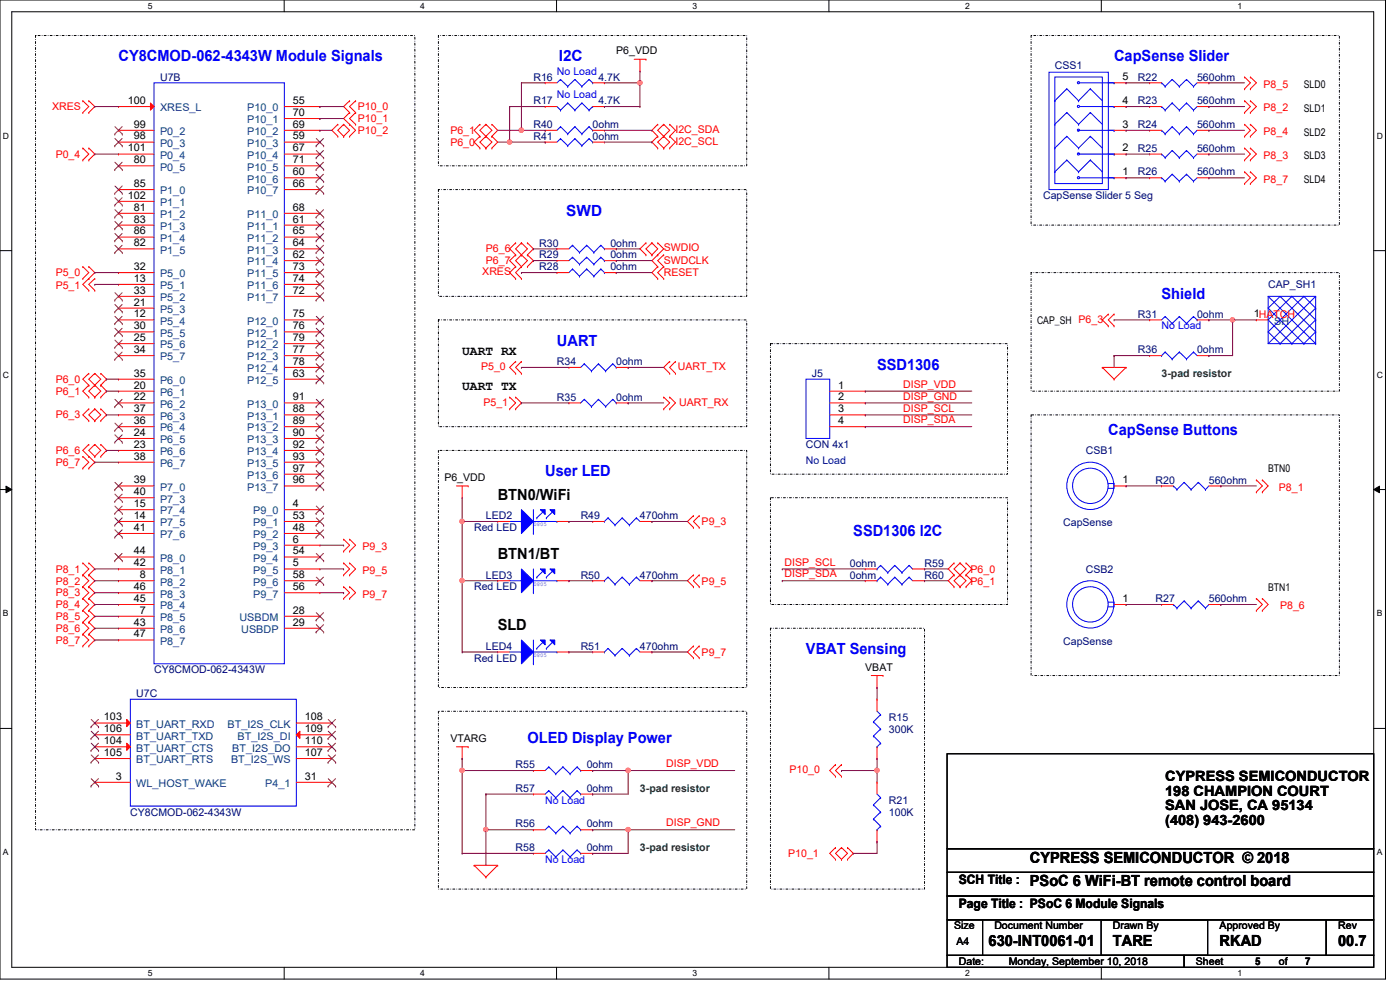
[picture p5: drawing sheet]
<svg xmlns="http://www.w3.org/2000/svg" width="297mm" height="210mm" viewBox="0 0 297 210" stroke-linecap="round" stroke-linejoin="round" font-family="sans-serif">
<defs><g id="words">
<g font-size="3.3" fill="#00f">
<text x="25.1" y="13">CY8CMOD-062-4343W Module Signals</text>
<text x="118.5" y="13">I2C</text>
<text x="236.3" y="13">CapSense Slider</text>
<text x="120.1" y="45.7">SWD</text>
<text x="246.4" y="63.3">Shield</text>
<text x="118.2" y="73.4">UART</text>
<text x="186.1" y="78.4">SSD1306</text>
<text x="235.1" y="92.2">CapSense Buttons</text>
<text x="115.7" y="101">User LED</text>
<text x="181" y="113.6">SSD1306 I2C</text>
<text x="171" y="138.8">VBAT Sensing</text>
<text x="111.9" y="157.6">OLED Display Power</text>
</g>
<g font-size="3.3">
<text x="105.6" y="106.1">BTN0/WiFi</text>
<text x="105.6" y="118.7">BTN1/BT</text>
<text x="105.6" y="133.7">SLD</text>
<text x="218.5" y="183">CYPRESS SEMICONDUCTOR © 2018</text>
<text x="218.5" y="188">PSoC 6 WiFi-BT remote control board</text>
<text x="209.7" y="200.6">630-INT0061-01</text>
<text x="236.1" y="200.6">TARE</text>
<text x="258.7" y="200.6">RKAD</text>
<text x="283.9" y="200.6">00.7</text>
</g>
<g font-size="3">
<text x="247.2" y="165.7">CYPRESS SEMICONDUCTOR</text>
<text x="247.2" y="168.8">198 CHAMPION COURT</text>
<text x="247.2" y="171.9">SAN JOSE, CA 95134</text>
<text x="247.2" y="175">(408) 943-2600</text>
</g>
<g font-size="2.8">
<text x="98" y="75.2">UART RX</text>
<text x="98" y="82.8">UART TX</text>
<text x="203.4" y="187.6">SCH Title :</text>
<text x="203.4" y="192.7">Page Title : PSoC 6 Module Signals</text>
</g>
<g font-size="2.2">
<text x="130.7" y="11.6">P6_VDD</text>
<text x="238.1" y="17">5</text>
<text x="27.1" y="22.1">100</text>
<text x="62.1" y="22.1">55</text>
<text x="238.1" y="22.1">4</text>
<text x="276.6" y="23.7">SLD1</text>
<text x="276.6" y="18.8">SLD0</text>
<text x="28.4" y="27.1">99</text>
<text x="28.4" y="29.6">98</text>
<text x="62.1" y="24.6">70</text>
<text x="62.1" y="27.1">69</text>
<text x="62.1" y="29.6">59</text>
<text x="238.1" y="27.1">3</text>
<text x="276.6" y="28.8">SLD2</text>
<text x="27.1" y="32.1">101</text>
<text x="28.4" y="34.6">80</text>
<text x="62.1" y="32.1">67</text>
<text x="62.1" y="34.6">71</text>
<text x="238.1" y="32.1">2</text>
<text x="276.6" y="33.8">SLD3</text>
<text x="28.4" y="39.7">85</text>
<text x="62.1" y="37.2">60</text>
<text x="62.1" y="39.7">66</text>
<text x="238.1" y="37.2">1</text>
<text x="276.6" y="38.9">SLD4</text>
<text x="27.1" y="42.2">102</text>
<text x="28.4" y="44.7">81</text>
<text x="28.4" y="47.2">83</text>
<text x="62.1" y="44.7">68</text>
<text x="62.1" y="47.2">61</text>
<text x="28.4" y="49.7">86</text>
<text x="28.4" y="52.2">82</text>
<text x="62.1" y="49.7">65</text>
<text x="62.1" y="52.2">64</text>
<text x="28.4" y="57.3">32</text>
<text x="28.4" y="59.8">13</text>
<text x="62.1" y="54.7">62</text>
<text x="62.1" y="57.3">73</text>
<text x="62.1" y="59.8">74</text>
<text x="28.4" y="62.3">33</text>
<text x="28.4" y="64.8">21</text>
<text x="62.1" y="62.3">72</text>
<text x="28.4" y="67.3">12</text>
<text x="28.4" y="69.8">30</text>
<text x="62.1" y="67.3">75</text>
<text x="62.1" y="69.8">76</text>
<text x="220" y="68.8">CAP_SH P6_3</text>
<text x="266" y="67.3">1HATCH</text>
<text x="28.4" y="72.3">25</text>
<text x="28.4" y="74.9">34</text>
<text x="62.1" y="72.3">79</text>
<text x="62.1" y="74.9">77</text>
<text x="62.1" y="77.4">78</text>
<text x="28.4" y="79.9">35</text>
<text x="28.4" y="82.4">20</text>
<text x="62.1" y="79.9">63</text>
<text x="177.8" y="82.4">1</text>
<text x="28.4" y="84.9">22</text>
<text x="28.4" y="87.5">37</text>
<text x="28.4" y="90">36</text>
<text x="62.1" y="84.9">91</text>
<text x="62.1" y="87.5">88</text>
<text x="62.1" y="90">89</text>
<text x="177.8" y="84.9">2</text>
<text x="177.8" y="87.5">3</text>
<text x="177.8" y="90">4</text>
<text x="28.4" y="92.5">24</text>
<text x="28.4" y="95">23</text>
<text x="62.1" y="92.5">90</text>
<text x="62.1" y="95">92</text>
<text x="28.4" y="97.5">38</text>
<text x="62.1" y="97.5">93</text>
<text x="62.1" y="100">97</text>
<text x="269" y="100.2">BTN0</text>
<text x="28.4" y="102.5">39</text>
<text x="28.4" y="105">40</text>
<text x="28.4" y="107.6">15</text>
<text x="62.1" y="102.5">96</text>
<text x="62.1" y="107.6">4</text>
<text x="94.3" y="102.1">P6_VDD</text>
<text x="238.1" y="102.5">1</text>
<text x="28.4" y="110.1">14</text>
<text x="28.4" y="112.6">41</text>
<text x="62.1" y="110.1">53</text>
<text x="62.1" y="112.6">48</text>
<text x="28.4" y="117.6">44</text>
<text x="62.1" y="115.1">6</text>
<text x="62.1" y="117.6">54</text>
<text x="28.4" y="120.1">42</text>
<text x="28.4" y="125.2">46</text>
<text x="29.6" y="122.6">8</text>
<text x="62.1" y="120.1">5</text>
<text x="62.1" y="122.6">58</text>
<text x="62.1" y="125.2">56</text>
<text x="269" y="125.3">BTN1</text>
<text x="28.4" y="127.7">45</text>
<text x="29.6" y="130.2">7</text>
<text x="62.1" y="130.2">28</text>
<text x="238.1" y="127.7">1</text>
<text x="28.4" y="132.7">43</text>
<text x="28.4" y="135.2">47</text>
<text x="62.1" y="132.7">29</text>
<text x="183.6" y="142.3">VBAT</text>
<text x="22.1" y="152.8">103</text>
<text x="22.1" y="155.3">106</text>
<text x="64.6" y="152.8">108</text>
<text x="64.6" y="155.3">109</text>
<text x="22.1" y="157.9">104</text>
<text x="22.1" y="160.4">105</text>
<text x="64.6" y="157.9">110</text>
<text x="64.6" y="160.4">107</text>
<text x="95.5" y="157.4">VTARG</text>
<text x="24.6" y="165.4">3</text>
<text x="64.6" y="165.4">31</text>
<text x="202.4" y="197.1">Size</text>
<text x="210.9" y="197.1">Document Number</text>
<text x="236.1" y="197.1">Drawn By</text>
<text x="258.7" y="197.1">Approved By</text>
<text x="283.9" y="197.1">Rev</text>
<text x="202.9" y="200.4">A4</text>
<text x="203.4" y="204.7">Date:</text>
<text x="214" y="204.7">Monday, September 10, 2018</text>
<text x="253.7" y="204.7">Sheet</text>
<text x="266.3" y="204.7">5</text>
<text x="271.3" y="204.7">of</text>
<text x="276.9" y="204.7">7</text>
</g>
<g font-size="2.2" fill="#000080">
<text x="34" y="17.1">U7B</text>
<text x="113.2" y="17.1">R16</text>
<text x="127" y="17.1">4.7K</text>
<text x="223.8" y="14.6">CSS1</text>
<text x="241.4" y="17.1">R22</text>
<text x="254" y="17.1">560ohm</text>
<text x="113.2" y="22.1">R17</text>
<text x="127" y="22.1">4.7K</text>
<text x="241.4" y="22.1">R23</text>
<text x="254" y="22.1">560ohm</text>
<text x="113.2" y="27.2">R40</text>
<text x="113.2" y="29.7">R41</text>
<text x="125.7" y="27.2">0ohm</text>
<text x="125.7" y="29.7">0ohm</text>
<text x="241.4" y="27.2">R24</text>
<text x="254" y="27.2">560ohm</text>
<text x="241.4" y="32.2">R25</text>
<text x="254" y="32.2">560ohm</text>
<text x="241.4" y="37.2">R26</text>
<text x="254" y="37.2">560ohm</text>
<text x="221.3" y="42.2">CapSense Slider 5 Seg</text>
<text x="114.4" y="52.3">R30</text>
<text x="129.5" y="52.3">0ohm</text>
<text x="114.4" y="54.8">R29</text>
<text x="114.4" y="57.3">R28</text>
<text x="129.5" y="54.8">0ohm</text>
<text x="129.5" y="57.3">0ohm</text>
<text x="269" y="61.1">CAP_SH1</text>
<text x="241.4" y="67.4">R31</text>
<text x="254" y="67.4">0ohm</text>
<text x="118.2" y="77.5">R34</text>
<text x="130.7" y="77.5">0ohm</text>
<text x="241.4" y="74.9">R36</text>
<text x="254" y="74.9">0ohm</text>
<text x="172.3" y="80">J5</text>
<text x="118.2" y="85">R35</text>
<text x="130.7" y="85">0ohm</text>
<text x="171" y="95">CON 4x1</text>
<text x="230.3" y="96.3">CSB1</text>
<text x="245.2" y="102.6">R20</text>
<text x="256.5" y="102.6">560ohm</text>
<text x="100.6" y="112.6">Red LED</text>
<text x="103.1" y="110.2">LED2</text>
<text x="123.2" y="110.2">R49</text>
<text x="135.8" y="110.2">470ohm</text>
<text x="225.6" y="111.6">CapSense</text>
<text x="100.6" y="125.2">Red LED</text>
<text x="103.1" y="122.7">LED3</text>
<text x="123.2" y="122.7">R50</text>
<text x="135.8" y="122.7">470ohm</text>
<text x="180.3" y="122.7">0ohm</text>
<text x="180.3" y="120.2">0ohm</text>
<text x="196.1" y="122.7">R60</text>
<text x="196.1" y="120.2">R59</text>
<text x="230.3" y="121.5">CSB2</text>
<text x="245.2" y="127.8">R27</text>
<text x="256.5" y="127.8">560ohm</text>
<text x="103.1" y="137.8">LED4</text>
<text x="123.2" y="137.8">R51</text>
<text x="135.8" y="137.8">470ohm</text>
<text x="225.6" y="136.8">CapSense</text>
<text x="32.7" y="142.8">CY8CMOD-062-4343W</text>
<text x="100.6" y="140.3">Red LED</text>
<text x="28.9" y="147.9">U7C</text>
<text x="188.6" y="152.9">R15</text>
<text x="188.6" y="155.4">300K</text>
<text x="109.4" y="162.9">R55</text>
<text x="109.4" y="168">R57</text>
<text x="124.5" y="162.9">0ohm</text>
<text x="124.5" y="168">0ohm</text>
<text x="27.6" y="173">CY8CMOD-062-4343W</text>
<text x="188.6" y="170.5">R21</text>
<text x="188.6" y="173">100K</text>
<text x="109.4" y="175.5">R56</text>
<text x="124.5" y="175.5">0ohm</text>
<text x="109.4" y="180.6">R58</text>
<text x="124.5" y="180.6">0ohm</text>
</g>
<g font-size="2.2" fill="#00f">
<text x="118.2" y="15.8">No Load</text>
<text x="118.2" y="20.9">No Load</text>
<text x="246.4" y="69.9">No Load</text>
<text x="115.7" y="170.5">No Load</text>
<text x="115.7" y="183">No Load</text>
</g>
<g font-size="2.2" fill="#f00">
<text x="11" y="23.4">XRES</text>
<text x="75.9" y="23.4">P10_0</text>
<text x="268.1" y="18.6">P8_5</text>
<text x="268.1" y="23.6">P8_2</text>
<text x="75.9" y="28.4">P10_2</text>
<text x="75.9" y="25.9">P10_1</text>
<text x="95.5" y="28.4">P6_1</text>
<text x="143.3" y="28.2">I2C_SDA</text>
<text x="268.1" y="28.7">P8_4</text>
<text x="11.8" y="33.4">P0_4</text>
<text x="95.5" y="30.9">P6_0</text>
<text x="143.3" y="30.7">I2C_SCL</text>
<text x="268.1" y="33.7">P8_3</text>
<text x="268.1" y="38.7">P8_7</text>
<text x="103.1" y="53.6">P6_6</text>
<text x="140.8" y="53.3">SWDIO</text>
<text x="11.8" y="58.6">P5_0</text>
<text x="102.3" y="58.3">XRES</text>
<text x="103.1" y="56.1">P6_7</text>
<text x="140.8" y="56.1">SWDCLK</text>
<text x="140.8" y="58.6">RESET</text>
<text x="11.8" y="61.3">P5_1</text>
<text x="11.8" y="81.2">P6_0</text>
<text x="11.8" y="83.7">P6_1</text>
<text x="102.1" y="78.4">P5_0</text>
<text x="143.8" y="78.4">UART_TX</text>
<text x="191.6" y="82.3">DISP_VDD</text>
<text x="11.8" y="88.8">P6_3</text>
<text x="102.6" y="86">P5_1</text>
<text x="144.1" y="86">UART_RX</text>
<text x="191.6" y="84.8">DISP_GND</text>
<text x="191.6" y="87.3">DISP_SCL</text>
<text x="191.6" y="89.8">DISP_SDA</text>
<text x="11.8" y="96.3">P6_6</text>
<text x="11.8" y="98.8">P6_7</text>
<text x="271.3" y="104.1">P8_1</text>
<text x="148.8" y="111.4">P9_3</text>
<text x="76.9" y="116.7">P9_3</text>
<text x="166.5" y="120">DISP_SCL</text>
<text x="11.8" y="121.5">P8_1</text>
<text x="11.8" y="124">P8_2</text>
<text x="76.9" y="121.7">P9_5</text>
<text x="148.8" y="124">P9_5</text>
<text x="166.5" y="122.5">DISP_SDA</text>
<text x="205.9" y="121.5">P6_0</text>
<text x="205.9" y="124">P6_1</text>
<text x="11.8" y="126.5">P8_3</text>
<text x="11.8" y="129">P8_4</text>
<text x="11.8" y="131.5">P8_5</text>
<text x="76.9" y="126.7">P9_7</text>
<text x="271.6" y="129.2">P8_6</text>
<text x="11.8" y="134">P8_6</text>
<text x="11.8" y="136.6">P8_7</text>
<text x="148.8" y="139.1">P9_7</text>
<text x="141.3" y="162.7">DISP_VDD</text>
<text x="167.5" y="164">P10_0</text>
<text x="141.3" y="175.3">DISP_GND</text>
<text x="167.2" y="181.8">P10_1</text>
</g>
<g font-size="2.2" fill="#004080">
<text x="34" y="23.6">XRES_L</text>
<text x="52.5" y="23.6">P10_0</text>
<text x="34" y="28.7">P0_2</text>
<text x="52.5" y="26.2">P10_1</text>
<text x="52.5" y="28.7">P10_2</text>
<text x="34" y="31.2">P0_3</text>
<text x="34" y="33.7">P0_4</text>
<text x="52.5" y="31.2">P10_3</text>
<text x="52.5" y="33.7">P10_4</text>
<text x="34" y="36.2">P0_5</text>
<text x="34" y="41.2">P1_0</text>
<text x="52.5" y="36.2">P10_5</text>
<text x="52.5" y="38.7">P10_6</text>
<text x="52.5" y="41.2">P10_7</text>
<text x="34" y="43.7">P1_1</text>
<text x="34" y="46.3">P1_2</text>
<text x="52.5" y="46.3">P11_0</text>
<text x="34" y="48.8">P1_3</text>
<text x="34" y="51.3">P1_4</text>
<text x="34" y="53.8">P1_5</text>
<text x="52.5" y="48.8">P11_1</text>
<text x="52.5" y="51.3">P11_2</text>
<text x="52.5" y="53.8">P11_3</text>
<text x="34" y="58.8">P5_0</text>
<text x="52.5" y="56.3">P11_4</text>
<text x="52.5" y="58.8">P11_5</text>
<text x="34" y="61.3">P5_1</text>
<text x="34" y="63.9">P5_2</text>
<text x="52.5" y="61.3">P11_6</text>
<text x="52.5" y="63.9">P11_7</text>
<text x="34" y="66.4">P5_3</text>
<text x="34" y="68.9">P5_4</text>
<text x="34" y="71.4">P5_5</text>
<text x="52.5" y="68.9">P12_0</text>
<text x="52.5" y="71.4">P12_1</text>
<text x="270.3" y="68.9">SH</text>
<text x="34" y="73.9">P5_6</text>
<text x="34" y="76.5">P5_7</text>
<text x="52.5" y="73.9">P12_2</text>
<text x="52.5" y="76.5">P12_3</text>
<text x="34" y="81.4">P6_0</text>
<text x="34" y="84">P6_1</text>
<text x="52.5" y="79">P12_4</text>
<text x="52.5" y="81.4">P12_5</text>
<text x="34" y="86.5">P6_2</text>
<text x="34" y="89">P6_3</text>
<text x="52.5" y="86.5">P13_0</text>
<text x="52.5" y="89">P13_1</text>
<text x="34" y="91.5">P6_4</text>
<text x="34" y="94">P6_5</text>
<text x="52.5" y="91.5">P13_2</text>
<text x="52.5" y="94">P13_3</text>
<text x="34" y="96.6">P6_6</text>
<text x="34" y="99.1">P6_7</text>
<text x="52.5" y="96.6">P13_4</text>
<text x="52.5" y="99.1">P13_5</text>
<text x="52.5" y="101.6">P13_6</text>
<text x="34" y="104.1">P7_0</text>
<text x="34" y="106.6">P7_3</text>
<text x="52.5" y="104.1">P13_7</text>
<text x="34" y="109.1">P7_4</text>
<text x="34" y="111.6">P7_5</text>
<text x="53.7" y="109.1">P9_0</text>
<text x="53.7" y="111.6">P9_1</text>
<text x="34" y="114.2">P7_6</text>
<text x="34" y="119.2">P8_0</text>
<text x="53.7" y="114.2">P9_2</text>
<text x="53.7" y="116.7">P9_3</text>
<text x="53.7" y="119.2">P9_4</text>
<text x="34" y="121.7">P8_1</text>
<text x="34" y="124.2">P8_2</text>
<text x="53.7" y="121.7">P9_5</text>
<text x="53.7" y="124.2">P9_6</text>
<text x="34" y="126.7">P8_3</text>
<text x="34" y="129.2">P8_4</text>
<text x="34" y="131.7">P8_5</text>
<text x="50.8" y="131.7">USBDM</text>
<text x="53.7" y="126.7">P9_7</text>
<text x="34" y="134.3">P8_6</text>
<text x="34" y="136.8">P8_7</text>
<text x="51.2" y="134.3">USBDP</text>
<text x="28.9" y="154.4">BT_UART_RXD</text>
<text x="48.3" y="154.4">BT_I2S_CLK</text>
<text x="28.9" y="159.4">BT_UART_CTS</text>
<text x="28.9" y="161.9">BT_UART_RTS</text>
<text x="28.9" y="156.9">BT_UART_TXD</text>
<text x="49" y="161.9">BT_I2S_WS</text>
<text x="49.3" y="159.4">BT_I2S_DO</text>
<text x="50.4" y="156.9">BT_I2S_DI</text>
<text x="28.9" y="167">WL_HOST_WAKE</text>
<text x="56.3" y="167">P4_1</text>
</g>
<g font-size="2.2" fill="#008000">
<text x="246.4" y="80">3-pad resistor</text>
<text x="135.8" y="168">3-pad resistor</text>
<text x="135.8" y="180.6">3-pad resistor</text>
</g>
<text font-size="2.2" fill="#0000a0" x="171" y="98.3">No Load</text>
<g font-size="1.8">
<text x="31.4" y="1.9">5</text>
<text x="89.2" y="1.9">4</text>
<text x="146.9" y="1.9">3</text>
<text x="204.7" y="1.9">2</text>
<text x="262.5" y="1.9">1</text>
<text x=".6" y="29.4">D</text>
<text x="292.1" y="29.4">D</text>
<text x=".6" y="80.1">C</text>
<text x="292.1" y="80.1">C</text>
<text x=".6" y="130.8">B</text>
<text x="292.1" y="130.8">B</text>
<text x=".6" y="181.4">A</text>
<text x="292.1" y="181.4">A</text>
<text x="31.4" y="207.1">5</text>
<text x="89.2" y="207.1">4</text>
<text x="146.9" y="207.1">3</text>
<text x="204.7" y="207.1">2</text>
<text x="262.5" y="207.1">1</text>
</g>
<g font-size="1.2" fill="#00f">
<text x="113.2" y="111.6">0805</text>
<text x="113.2" y="124.2">0805</text>
<text x="113.2" y="139.3">0805</text>
</g>
</g></defs>
<path d="M0 0h293.9v207.7h-293.9zM2.5 2.5h288.9v202.7h-288.9z" fill="none" stroke="#000" stroke-width=".21"/>
<g fill="#fff">
<path d="M31.4 .3h.9v1.9h-.9z"/>
<path d="M31.4 205.4h.9v2h-.9z"/>
</g>
<path d="M60.3 0v2.5M60.3 205.2v2.5" fill="none" stroke="#000" stroke-width=".21"/>
<g fill="#fff">
<path d="M89.2 .3h.9v1.9h-.9z"/>
<path d="M89.2 205.4h.9v2h-.9z"/>
</g>
<path d="M118.1 0v2.5M118.1 205.2v2.5" fill="none" stroke="#000" stroke-width=".21"/>
<g fill="#fff">
<path d="M146.9 .3h1v1.9h-1z"/>
<path d="M146.9 205.4h1v2h-1z"/>
</g>
<path d="M175.9 0v2.5M175.9 205.2v2.5" fill="none" stroke="#000" stroke-width=".21"/>
<g fill="#fff">
<path d="M204.7 .3h1v1.9h-1z"/>
<path d="M204.7 205.4h1v2h-1z"/>
</g>
<path d="M233.6 0v2.5M233.6 205.2v2.5" fill="none" stroke="#000" stroke-width=".21"/>
<g fill="#fff">
<path d="M262.5 .3h1v1.9h-1z"/>
<path d="M262.5 205.4h1v2h-1z"/>
<path d="M.6 27.8h1.3v2h-1.3z"/>
<path d="M292.1 27.8h1.2v2h-1.2z"/>
<path d="M.6 78.5h1.3v2h-1.3z"/>
<path d="M292.1 78.5h1.2v2h-1.2z"/>
</g>
<path d="M0 53.2h2.5M291.4 53.2h2.5" fill="none" stroke="#000" stroke-width=".21"/>
<g fill="#fff">
<path d="M.6 129.2h1.2v1.9h-1.2z"/>
<path d="M292.1 129.2h1.1v1.9h-1.1z"/>
</g>
<path d="M0 103.8h2.5M1.3 103.1l1.2 .7-1.2 .7zM291.4 103.8l1.3-.7v1.4zM291.4 103.8h2.5" fill="none" stroke="#000" stroke-width=".21"/>
<path d="M1.3 103.1l1.2 .7-1.2 .7zM291.4 103.8l1.3-.7v1.4z" fill="#000"/>
<g fill="#fff">
<path d="M.6 179.8h1.2v2h-1.2z"/>
<path d="M292.1 179.8h1.1v2h-1.1z"/>
</g>
<path d="M0 154.5h2.5M200.9 159.9h90.5v20.1h-90.5zM291.4 154.5h2.5M200.9 180h90.5v5h-90.5zM200.9 185h90.5v5.1h-90.5zM200.9 195.1h7.5v7.5h-7.5zM200.9 190.1h90.5v5h-90.5zM208.4 195.1h72.9v7.5h-72.9zM233.6 195.1h22.6v7.5h-22.6zM281.3 195.1h10.1v7.5h-10.1zM200.9 202.6h50.3v2.6h-50.3zM251.2 202.6h40.2v2.6h-40.2z" fill="none" stroke="#000" stroke-width=".21"/>
<path d="M7.5 7.5h80.5v168.5h-80.5zM93 7.5h65.4v27.7h-65.4zM218.7 7.5h65.4v40.3h-65.4zM93 40.2h65.4v22.7h-65.4zM218.7 57.8h65.4v25.2h-65.4zM93 67.9h65.4v22.6h-65.4zM163.4 72.9h50.3v27.7h-50.3zM93 95.5h65.4v50.3h-65.4zM218.7 88h65.4v55.3h-65.4zM163.4 105.6h50.3v22.6h-50.3zM163.4 133.3h32.7v55.3h-32.7zM93 150.9h65.4v37.7h-65.4z" fill="none" stroke="#000" stroke-width=".21" stroke-dasharray=".4 .4 0 .4"/>
<g fill="none" stroke="#f00" stroke-width=".21">
<path d="M134.5 12.6h2.5M135.8 15.1h.1M135.8 12.6v2.5M137 12.6h.1M264 16.3h.1M264 18.8h.1M264 16.3l1.3 1.3-1.3 1.2M265.3 16.3h.1M265.3 18.8h.1M265.3 16.3l1.2 1.3-1.2 1.2M17.6 34h.1M17.6 31.4h.1"/>
<path d="M17.6 23.9h.1M17.6 21.4h.1M17.6 31.4l1.2 1.3-1.2 1.3M17.6 21.4l1.2 1.2-1.2 1.3M18.8 31.4h.1M18.8 34h.1M18.8 21.4h.1M18.8 23.9h.1M18.8 31.4l1.3 1.3-1.3 1.3M18.8 21.4l1.3 1.2-1.3 1.3M71.7 26.4h.1M71.7 28.9h.1"/>
<path d="M71.7 26.4l-1.3 1.2 1.3 1.3M72.9 28.9h.1M72.9 26.4h.1M72.9 26.4l-1.2 1.2 1.2 1.3M72.9 26.4l1.3 1.2-1.3 1.3M74.2 26.4h.1M74.2 28.9h.1M74.2 23.9h.1M74.2 21.4h.1M74.2 23.9l-1.3 1.2 1.3 1.3M74.2 26.4l1.2 1.2-1.2 1.3M74.2 21.4l-1.3 1.2 1.3 1.3"/>
<path d="M75.4 26.4h.1M75.4 23.9h.1M75.4 21.4h.1M75.4 23.9l-1.2 1.2 1.2 1.3M75.4 21.4l-1.2 1.2 1.2 1.3M101.8 28.9h.1M101.8 31.4h.1M101.8 26.4h.1M101.8 28.9l-1.2 1.2 1.2 1.3M101.8 26.4l-1.2 1.2 1.2 1.3M103.1 31.4h.1M103.1 28.9h.1"/>
<path d="M103.1 26.4h.1M103.1 28.9l1.3 1.2-1.3 1.3M103.1 28.9l-1.3 1.2 1.3 1.3M103.1 26.4l1.3 1.2-1.3 1.3M103.1 26.4l-1.3 1.2 1.3 1.3M104.4 28.9h.1M104.4 31.4h.1M104.4 26.4h.1M104.4 28.9l1.2 1.2-1.2 1.3M104.4 26.4l1.2 1.2-1.2 1.3M139.5 28.9h.1M139.5 26.4h.1"/>
<path d="M139.5 31.4h.1M139.5 26.4l-1.2 1.2 1.2 1.3M139.5 28.9l-1.2 1.2 1.2 1.3M140.8 26.4h.1M140.8 28.9h.1M140.8 31.4h.1M140.8 26.4l-1.3 1.2 1.3 1.3M140.8 26.4l1.3 1.2-1.3 1.3M140.8 28.9l-1.3 1.2 1.3 1.3M140.8 28.9l1.3 1.2-1.3 1.3M142.1 28.9h.1M142.1 26.4h.1"/>
<path d="M142.1 31.4h.1M142.1 26.4l1.2 1.2-1.2 1.3M142.1 28.9l1.2 1.2-1.2 1.3M243.9 27.6h.1M243.9 27.6h2.5M254 27.6h2.5M256.5 27.6h.1M264 21.4h.1M264 23.9h.1M264 26.4h.1M264 28.9h.1M264 31.4h.1"/>
<path d="M264 34h.1M264 36.4h.1M264 38.9h.1M264 21.4l1.3 1.2-1.3 1.3M264 26.4l1.3 1.2-1.3 1.3M264 31.4l1.3 1.3-1.3 1.3M264 36.4l1.3 1.3-1.3 1.2M265.3 21.4h.1M265.3 23.9h.1M265.3 26.4h.1M265.3 28.9h.1M265.3 31.4h.1"/>
<path d="M265.3 34h.1M265.3 36.4h.1M265.3 38.9h.1M265.3 21.4l1.2 1.2-1.2 1.3M265.3 26.4l1.2 1.2-1.2 1.3M265.3 31.4l1.2 1.3-1.2 1.3M265.3 36.4l1.2 1.3-1.2 1.2M17.6 59.1h.1M17.6 56.6h.1M17.6 56.6l1.2 1.2-1.2 1.3M18.8 56.6h.1M18.8 59.1h.1"/>
<path d="M18.8 56.6l1.3 1.2-1.3 1.3M18.8 59.1l-1.2 1.2 1.2 1.3M20.1 59.1h.1M20.1 59.1l-1.3 1.2 1.3 1.3M109.4 54.1h.1M109.4 56.6h.1M109.4 51.5h.1M109.4 59.1h.1M109.4 54.1l-1.3 1.2 1.3 1.3M109.4 56.6l-1.3 1.2 1.3 1.3M109.4 51.5l-1.3 1.3 1.3 1.3M110.6 56.6h.1"/>
<path d="M110.6 54.1h.1M110.6 51.5h.1M110.6 59.1h.1M110.6 54.1l1.3 1.2-1.3 1.3M110.6 51.5l1.3 1.3-2.5 2.5 1.2 1.3M110.6 51.5l-1.2 1.3 1.2 1.3M110.6 56.6l-1.2 1.2 1.2 1.3M111.9 54.1h.1M111.9 56.6h.1M111.9 51.5h.1M111.9 54.1l1.3 1.2-1.3 1.3M111.9 51.5l1.3 1.3-1.3 1.3"/>
<path d="M137 54.1h.1M137 51.5h.1M137 51.5l-1.2 1.3 1.2 1.3M138.3 51.5h.1M138.3 54.1h.1M138.3 51.5l-1.3 1.3 1.3 1.3M138.3 51.5l1.2 1.3-1.2 1.3M139.5 54.1h.1M139.5 51.5h.1M139.5 56.6h.1M139.5 59.1h.1M139.5 51.5l1.3 1.3-2.5 2.5 1.2 1.3"/>
<path d="M139.5 56.6l-1.2 1.2 1.2 1.3M140.8 56.6h.1M140.8 54.1h.1M140.8 59.1h.1M140.8 54.1l-1.3 1.2 1.3 1.3M140.8 56.6l-1.3 1.2 1.3 1.3M18.8 79.2h.1M18.8 61.6h.1M18.8 79.2l-1.2 1.2 1.2 1.3M20.1 79.2h.1M20.1 61.6h.1M20.1 79.2l1.3 1.2-2.6 2.6 1.3 1.2"/>
<path d="M20.1 79.2l-1.3 1.2 2.6 2.6-1.3 1.2M21.4 79.2h.1M21.4 79.2l1.2 1.2-1.2 1.3M109.4 76.7h.1M109.4 79.2h.1M109.4 76.7l-1.3 1.2 1.3 1.3M110.6 76.7h.1M110.6 79.2h.1M110.6 76.7l-1.2 1.2 1.2 1.3M120.7 77.9h.1M120.7 77.9h2.5M130.7 77.9h2.6"/>
<path d="M133.3 77.9h.1M142.1 79.2h.1M142.1 76.7h.1M142.1 76.7l-1.3 1.2 1.3 1.3M143.3 76.7h.1M143.3 79.2h.1M143.3 76.7l-1.2 1.2 1.2 1.3M233.8 77.9h.1M233.8 77.9h5.1M233.8 77.9l2.5 2.5M235.1 69.1h.1M235.1 66.6h.1"/>
<path d="M235.1 66.6l-1.3 1.3 1.3 1.2M236.3 69.1h.1M236.3 66.6h.1M236.3 66.6l-1.2 1.3 1.2 1.2M238.9 77.9h.1M238.9 77.9l-2.6 2.5M243.9 67.9h.1M243.9 67.9h2.5M254 67.9h2.5M256.5 67.9h.1M17.6 99.3h.1M17.6 96.8h.1"/>
<path d="M17.6 96.8l1.2 1.2-1.2 1.3M18.8 81.7h.1M18.8 84.2h.1M18.8 94.3h.1M18.8 96.8h.1M18.8 86.7h.1M18.8 89.2h.1M18.8 99.3h.1M18.8 81.7l-1.2 1.3 1.2 1.2M18.8 94.3l-1.2 1.2 1.2 1.3M18.8 86.7l-1.2 1.3 1.2 1.2M18.8 96.8l1.3 1.2-1.3 1.3"/>
<path d="M20.1 81.7h.1M20.1 84.2h.1M20.1 96.8h.1M20.1 94.3h.1M20.1 89.2h.1M20.1 86.7h.1M20.1 94.3l1.3 1.2-1.3 1.3M20.1 94.3l-1.3 1.2 1.3 1.3M20.1 86.7l1.3 1.3-1.3 1.2M20.1 86.7l-1.3 1.3 1.3 1.2M21.4 81.7h.1M21.4 84.2h.1"/>
<path d="M21.4 94.3h.1M21.4 96.8h.1M21.4 86.7h.1M21.4 89.2h.1M21.4 81.7l1.2 1.3-1.2 1.2M21.4 94.3l1.2 1.2-1.2 1.3M21.4 86.7l1.2 1.3-1.2 1.2M108.1 84.2h.1M108.1 86.7h.1M108.1 84.2l1.3 1.3-1.3 1.2M109.4 86.7h.1M109.4 84.2h.1"/>
<path d="M109.4 84.2l1.2 1.3-1.2 1.2M120.7 85.5h.1M120.7 85.5h2.5M130.7 85.5h2.6M133.3 85.5h.1M140.8 84.2h.1M140.8 86.7h.1M140.8 84.2l1.3 1.3-1.3 1.2M142.1 84.2h.1M142.1 86.7h.1M142.1 84.2l1.2 1.3-1.2 1.2M176 85.5h7.6"/>
<path d="M176 83h7.6M176 88h7.6M176 90.5h7.6M183.6 83h.1M183.6 85.5h.1M183.6 88h.1M183.6 90.5h.1M236.3 80.4h.1M17.6 119.4h.1M17.6 119.4l1.2 1.3-1.2 1.3M18.8 119.4h.1M18.8 119.4l1.3 1.3-1.3 1.3"/>
<path d="M72.9 119.4h.1M72.9 114.4h.1M72.9 116.9h.1M72.9 114.4l1.3 1.3-1.3 1.2M72.9 119.4l1.3 1.3-1.3 1.3M74.2 119.4h.1M74.2 114.4h.1M74.2 116.9h.1M74.2 119.4l1.2 1.3-1.2 1.3M74.2 114.4l1.2 1.3-1.2 1.2M96.8 103.1h2.5M98 105.6h.1"/>
<path d="M98 103.1v2.5M99.3 103.1h.1M147.1 109.4h.1M147.1 111.9h.1M147.1 109.4l-1.3 1.2 1.3 1.3M148.3 111.9h.1M148.3 109.4h.1M148.3 109.4l-1.2 1.2 1.2 1.3M202.4 119.4h.1M202.4 119.4l-1.2 1.3 1.2 1.3M203.7 119.4h.1M203.7 119.4l-1.3 1.3 1.3 1.3"/>
<path d="M203.7 119.4l1.2 1.3-1.2 1.3M204.9 119.4h.1M204.9 119.4l1.3 1.3-1.3 1.3M236.3 103.1h2.6M238.9 103.1h.1M266.5 101.8h.1M266.5 104.4h.1M266.5 101.8l1.3 1.3-1.3 1.3M267.8 101.8h.1M267.8 104.4h.1M267.8 101.8l1.2 1.3-1.2 1.3M17.6 122h.1"/>
<path d="M17.6 124.5h.1M17.6 127h.1M17.6 129.5h.1M17.6 132h.1M17.6 134.5h.1M17.6 137h.1M17.6 122l1.2 1.2-1.2 1.3M17.6 124.5l1.2 1.2-1.2 1.3M17.6 127l1.2 1.2-1.2 1.3M17.6 129.5l1.2 1.2-1.2 1.3M17.6 132l1.2 1.3-1.2 1.2M17.6 134.5l1.2 1.3-1.2 1.2"/>
<path d="M18.8 122h.1M18.8 124.5h.1M18.8 127h.1M18.8 129.5h.1M18.8 132h.1M18.8 134.5h.1M18.8 137h.1M18.8 122l1.3 1.2-1.3 1.3M18.8 124.5l1.3 1.2-1.3 1.3M18.8 127l1.3 1.2-1.3 1.3M18.8 129.5l1.3 1.2-1.3 1.3M18.8 132l1.3 1.3-1.3 1.2"/>
<path d="M18.8 134.5l1.3 1.3-1.3 1.2M72.9 124.5h.1M72.9 127h.1M72.9 122h.1M72.9 124.5l1.3 1.2-1.3 1.3M74.2 124.5h.1M74.2 127h.1M74.2 122h.1M74.2 124.5l1.2 1.2-1.2 1.3M147.1 122h.1M147.1 124.5h.1M147.1 137h.1"/>
<path d="M147.1 139.5h.1M147.1 137l-1.3 1.3 1.3 1.2M147.1 122l-1.3 1.2 1.3 1.3M148.3 124.5h.1M148.3 122h.1M148.3 139.5h.1M148.3 137h.1M148.3 122l-1.2 1.2 1.2 1.3M148.3 137l-1.2 1.3 1.2 1.2M183.6 123.2h.1M183.6 123.2h2.5M193.6 123.2h2.5"/>
<path d="M196.1 123.2h.1M202.4 122h.1M202.4 124.5h.1M202.4 122l-1.2 1.2 1.2 1.3M203.7 122h.1M203.7 124.5h.1M203.7 122l-1.3 1.2 1.3 1.3M203.7 122l1.2 1.2-1.2 1.3M204.9 122h.1M204.9 124.5h.1M204.9 122l1.3 1.2-1.3 1.3M266.5 127h.1"/>
<path d="M266.5 129.5h.1M266.5 127l1.3 1.2-1.3 1.3M267.8 127h.1M267.8 129.5h.1M267.8 127l1.2 1.2-1.2 1.3M62.9 153.4h7.5M70.4 153.4h.1M96.8 158.4h2.5M98 158.4v2.5M99.3 158.4h.1M184.8 143.3h2.5M186.1 145.8h.1"/>
<path d="M186.1 143.3v2.5M187.3 143.3h.1M62.9 165.9h7.5M70.4 165.9h.1M98 160.9h.1M113.2 163.4h.1M113.2 163.4h2.5M123.2 163.4h2.5M125.7 163.4h.1M177.2 162.2h.1M177.2 164.7h.1M177.2 179.8h.1"/>
<path d="M177.2 162.2l-1.2 1.2 1.2 1.3M177.2 179.8l-1.2 1.2 1.2 1.3M178.5 162.2h.1M178.5 164.7h.1M178.5 179.8h.1M178.5 162.2l-1.3 1.2 1.3 1.3M178.5 179.8l1.3 1.2-1.3 1.3M178.5 179.8l-1.3 1.2 1.3 1.3M179.8 179.8h.1M179.8 179.8l1.2 1.2-1.2 1.3M100.6 183.6h.1M100.6 183.6h5"/>
<path d="M100.6 183.6l2.5 2.5M103.1 186.1h.1M105.6 183.6h.1M105.6 183.6l-2.5 2.5M177.2 182.3h.1M178.5 182.3h.1M179.8 182.3h.1"/>
</g>
<g fill="none" stroke="#00f" stroke-width=".21">
<path d="M246.4 27.6h.1M246.4 27.6l.8 .8M247.2 28.4h.1M248.7 26.9h.1M248.7 26.9l1.5 1.5M248.7 26.9l-1.5 1.5M250.2 28.4h.1M251.7 26.9h.1M251.7 26.9l1.5 1.5M251.7 26.9l-1.5 1.5M253.2 28.4h.1M254 27.6l-.8 .8"/>
<path d="M124 77.2h.1M124 77.2l-.8 .7M124 77.2l1.5 1.5M125.5 78.7h.1M127 77.2h.1M127 77.2l-1.5 1.5M127 77.2l1.5 1.5M128.5 78.7h.1M130 77.2h.1M130 77.2l-1.5 1.5M130 77.2l.7 .7M130.7 77.9h.1"/>
<path d="M247.2 67.1h.1M247.2 67.1l-.8 .8M247.2 67.1l1.5 1.5M248.7 68.6h.1M250.2 67.1h.1M250.2 67.1l-1.5 1.5M250.2 67.1l1.5 1.5M251.7 68.6h.1M253.2 67.1h.1M253.2 67.1l-1.5 1.5M253.2 67.1l.8 .8M254 67.9h.1"/>
<path d="M124 84.7h.1M124 84.7l-.8 .8M124 84.7l1.5 1.5M125.5 86.2h.1M127 84.7h.1M127 84.7l-1.5 1.5M127 84.7l1.5 1.5M128.5 86.2h.1M130 84.7h.1M130 84.7l-1.5 1.5M130 84.7l.7 .8M130.7 85.5h.1"/>
<path d="M171 80.4h5v12.6h-5zM235.1 102.6h1.2v1h-1.2M186.1 123.2h.1M186.8 122.4h.1M186.8 122.4l1.5 1.6M186.8 122.4l-.7 .8M188.3 124h.1M189.8 122.4h.1M189.8 122.4l1.5 1.6M189.8 122.4l-1.5 1.6M191.3 124h.1M192.9 122.4h.1"/>
<path d="M192.9 122.4l.7 .8M192.9 122.4l-1.6 1.6M27.6 148.3h35.3v22.7h-35.3zM116.4 162.7h.1M116.4 162.7l-.7 .7M116.4 162.7l1.5 1.5M117.9 164.2h.1M119.4 162.7h.1M119.4 162.7l-1.5 1.5M119.4 162.7l1.5 1.5M120.9 164.2h.1M122.4 162.7h.1"/>
<path d="M122.4 162.7l-1.5 1.5M122.4 162.7l.8 .7M123.2 163.4h.1"/>
<circle cx="231.3" cy="103.1" r="5"/>
<circle cx="231.3" cy="103.1" r="3.8"/>
</g>
<path d="M69.6 154.2h.1M69.6 152.6l1.6 1.6M71.2 152.6l-1.6 1.6M71.2 154.2h.1M69.6 166.8h.1M69.6 165.2l1.6 1.6M71.2 165.2l-1.6 1.6M71.2 166.8h.1" fill="none" stroke="#804000" stroke-width=".21"/>
<path d="M62.9 155.9l.7-.8v1.5z" fill="#f00"/>
<path d="M62.9 155.9l.7-.8v1.5zM62.9 155.9h7.5M62.9 158.4h7.5M70.4 155.9h.1M70.4 158.4h.1M62.9 160.9h7.5M70.4 160.9h.1" fill="none" stroke="#f00" stroke-width=".21"/>
<path d="M69.6 156.7h.1M69.6 159.2h.1M69.6 155.1l1.6 1.6M69.6 157.6l1.6 1.6M71.2 155.1l-1.6 1.6M71.2 157.6l-1.6 1.6M71.2 156.7h.1M71.2 159.2h.1M69.6 161.7h.1M69.6 160.1l1.6 1.6M71.2 160.1l-1.6 1.6M71.2 161.7h.1" fill="none" stroke="#804000" stroke-width=".21"/>
<path d="M26.9 157.6l.7 .8-.7 .8z" fill="#f00"/>
<path d="M20.1 158.4h.1M20.1 158.4h7.5M26.9 157.6l.7 .8-.7 .8zM20.1 160.9h.1M20.1 160.9h7.5" fill="none" stroke="#f00" stroke-width=".21"/>
<path d="M19.3 159.2h.1M19.3 157.6l1.6 1.6M20.9 157.6l-1.6 1.6M20.9 159.2h.1M19.3 161.7h.1M19.3 160.1l1.6 1.6M20.9 160.1l-1.6 1.6M20.9 161.7h.1" fill="none" stroke="#804000" stroke-width=".21"/>
<path d="M26.9 152.6l.7 .8-.7 .7z" fill="#f00"/>
<g fill="none" stroke="#f00" stroke-width=".21">
<path d="M25.1 27.6h.1M25.1 30.1h.1M25.1 32.7h.1M25.1 35.2h.1M25.1 27.6h7.6M25.1 30.1h7.6M25.1 32.7h7.6M25.1 35.2h7.6M60.3 27.6h7.6M60.3 30.1h7.6M60.3 32.7h7.6M60.3 35.2h7.6"/>
<path d="M60.3 22.6h7.6M60.3 25.1h7.6M60.3 37.7h7.6M67.9 22.6h.1M67.9 25.1h.1M67.9 27.6h.1M67.9 30.1h.1M67.9 32.7h.1M67.9 35.2h.1M67.9 37.7h.1M25.1 40.2h.1M25.1 42.7h.1"/>
<path d="M25.1 45.3h.1M25.1 47.8h.1M25.1 50.3h.1M25.1 52.8h.1M25.1 57.8h.1M25.1 40.2h7.6M25.1 42.7h7.6M25.1 45.3h7.6M25.1 47.8h7.6M25.1 50.3h7.6M25.1 52.8h7.6M25.1 57.8h7.6"/>
<path d="M60.3 40.2h7.6M60.3 45.3h7.6M60.3 47.8h7.6M60.3 50.3h7.6M60.3 52.8h7.6M60.3 57.8h7.6M60.3 55.3h7.6M67.9 40.2h.1M67.9 45.3h.1M67.9 47.8h.1M67.9 50.3h.1M67.9 52.8h.1"/>
<path d="M67.9 55.3h.1M67.9 57.8h.1M25.1 60.3h.1M25.1 62.9h.1M25.1 65.4h.1M25.1 67.9h.1M25.1 70.4h.1M25.1 72.9h.1M25.1 75.4h.1M25.1 75.4h7.6M25.1 60.3h7.6M25.1 62.9h7.6"/>
<path d="M25.1 65.4h7.6M25.1 67.9h7.6M25.1 70.4h7.6M25.1 72.9h7.6M60.3 75.4h7.6M60.3 60.3h7.6M60.3 62.9h7.6M60.3 67.9h7.6M60.3 70.4h7.6M60.3 72.9h7.6M60.3 77.9h7.6M67.9 60.3h.1"/>
<path d="M67.9 62.9h.1M67.9 67.9h.1M67.9 70.4h.1M67.9 72.9h.1M67.9 75.4h.1M67.9 77.9h.1M243.9 75.4h.1M243.9 75.4h2.5M254 75.4h2.5M256.5 75.4h.1M25.1 80.4h.1M25.1 83h.1"/>
<path d="M25.1 85.5h.1M25.1 88h.1M25.1 90.5h.1M25.1 93h.1M25.1 95.5h.1M25.1 98h.1M25.1 80.4h7.6M25.1 83h7.6M25.1 85.5h7.6M25.1 88h7.6M25.1 90.5h7.6M25.1 93h7.6"/>
<path d="M25.1 95.5h7.6M25.1 98h7.6M60.3 80.4h7.6M60.3 85.5h7.6M60.3 88h7.6M60.3 90.5h7.6M60.3 93h7.6M60.3 95.5h7.6M60.3 98h7.6M67.9 80.4h.1M67.9 85.5h.1M67.9 88h.1"/>
<path d="M67.9 90.5h.1M67.9 93h.1M67.9 95.5h.1M67.9 98h.1M25.1 103.1h.1M25.1 105.6h.1M25.1 108.1h.1M25.1 110.6h.1M25.1 113.2h.1M25.1 118.2h.1M25.1 103.1h7.6M25.1 105.6h7.6"/>
<path d="M25.1 108.1h7.6M25.1 110.6h7.6M25.1 113.2h7.6M25.1 118.2h7.6M60.3 103.1h7.6M60.3 108.1h7.6M60.3 110.6h7.6M60.3 113.2h7.6M60.3 118.2h7.6M60.3 100.6h7.6M60.3 115.7h7.6M67.9 100.6h.1"/>
<path d="M67.9 103.1h.1M67.9 108.1h.1M67.9 110.6h.1M67.9 113.2h.1M67.9 115.7h.1M67.9 118.2h.1M25.1 120.7h.1M25.1 123.2h.1M25.1 125.7h.1M25.1 128.2h.1M25.1 130.7h.1M25.1 133.3h.1"/>
<path d="M25.1 135.8h.1M25.1 120.7h7.6M25.1 123.2h7.6M25.1 125.7h7.6M25.1 128.2h7.6M25.1 130.7h7.6M25.1 133.3h7.6M25.1 135.8h7.6M60.3 120.7h7.6M60.3 123.2h7.6M60.3 125.7h7.6M60.3 130.7h7.6"/>
<path d="M60.3 133.3h7.6M67.9 120.7h.1M67.9 123.2h.1M67.9 125.7h.1M67.9 130.7h.1M67.9 133.3h.1M20.1 153.4h.1M20.1 155.9h.1M20.1 153.4h7.5M20.1 155.9h7.5M26.9 152.6l.7 .8-.7 .7zM20.1 165.9h.1"/>
<path d="M20.1 165.9h7.5"/>
</g>
<g fill="none" stroke="#804000" stroke-width=".21">
<path d="M24.3 28.4h.1M24.3 30.9h.1M24.3 36h.1M24.4 26.9l1.6 1.5M24.4 29.4l1.6 1.5M24.4 34.4l1.6 1.6M24.4 39.5l1.6 1.5M25.9 26.9l-1.6 1.5M25.9 29.4l-1.6 1.5M25.9 34.4l-1.6 1.6M25.9 39.5l-1.6 1.5M26 28.4h.1"/>
<path d="M26 30.9h.1M26 36h.1M67.1 30.9h.1M67.1 33.5h.1M67.1 36h.1M67.1 38.5h.1M67.1 29.4l1.6 1.5M67.1 31.9l1.6 1.6M67.1 34.4l1.6 1.6M67.1 37l1.6 1.5M67.1 39.5l1.6 1.5M68.6 29.4l-1.5 1.5"/>
<path d="M68.6 31.9l-1.5 1.6M68.6 34.4l-1.5 1.6M68.6 37l-1.5 1.5M68.6 39.5l-1.5 1.5M68.7 30.9h.1M68.7 33.5h.1M68.7 36h.1M68.7 38.5h.1M24.3 41h.1M24.3 43.5h.1M24.3 46.1h.1M24.3 48.6h.1"/>
<path d="M24.3 51.1h.1M24.3 53.6h.1M24.4 42l1.6 1.5M24.4 44.5l1.6 1.6M24.4 47l1.6 1.6M24.4 49.5l1.6 1.6M24.4 52l1.6 1.6M25.9 42l-1.6 1.5M25.9 44.5l-1.6 1.6M25.9 47l-1.6 1.6M25.9 49.5l-1.6 1.6M25.9 52l-1.6 1.6"/>
<path d="M26 41h.1M26 43.5h.1M26 46.1h.1M26 48.6h.1M26 51.1h.1M26 53.6h.1M67.1 41h.1M67.1 46.1h.1M67.1 48.6h.1M67.1 51.1h.1M67.1 53.6h.1M67.1 56.1h.1"/>
<path d="M67.1 58.6h.1M67.1 44.5l1.6 1.6M67.1 47l1.6 1.6M67.1 49.5l1.6 1.6M67.1 52l1.6 1.6M67.1 54.5l1.6 1.6M67.1 57.1l1.6 1.5M67.1 59.6l1.6 1.5M68.6 49.5l-1.5 1.6M68.6 59.6l-1.5 1.5M68.6 44.5l-1.5 1.6M68.6 47l-1.5 1.6"/>
<path d="M68.6 52l-1.5 1.6M68.6 54.5l-1.5 1.6M68.6 57.1l-1.5 1.5M68.7 41h.1M68.7 46.1h.1M68.7 48.6h.1M68.7 51.1h.1M68.7 53.6h.1M68.7 56.1h.1M68.7 58.6h.1M24.3 63.7h.1M24.3 66.2h.1"/>
<path d="M24.3 68.7h.1M24.3 71.2h.1M24.3 73.7h.1M24.3 76.2h.1M24.4 62.1l1.6 1.6M24.4 64.6l1.6 1.6M24.4 67.1l1.6 1.6M24.4 69.6l1.6 1.6M24.4 72.1l1.6 1.6M24.4 74.7l1.6 1.5M25.9 62.1l-1.6 1.6M25.9 64.6l-1.6 1.6"/>
<path d="M25.9 67.1l-1.6 1.6M25.9 69.6l-1.6 1.6M25.9 72.1l-1.6 1.6M25.9 74.7l-1.6 1.5M26 63.7h.1M26 66.2h.1M26 68.7h.1M26 71.2h.1M26 73.7h.1M26 76.2h.1M67.1 61.1h.1M67.1 63.7h.1"/>
<path d="M67.1 68.7h.1M67.1 71.2h.1M67.1 73.7h.1M67.1 76.2h.1M67.1 78.7h.1M67.1 62.1l1.6 1.6M67.1 67.1l1.6 1.6M67.1 69.6l1.6 1.6M67.1 72.1l1.6 1.6M67.1 74.7l1.6 1.5M67.1 77.2l1.6 1.5M67.1 79.7l1.6 1.5"/>
<path d="M68.6 62.1l-1.5 1.6M68.6 67.1l-1.5 1.6M68.6 69.6l-1.5 1.6M68.6 72.1l-1.5 1.6M68.6 74.7l-1.5 1.5M68.6 77.2l-1.5 1.5M68.6 79.7l-1.5 1.5M68.7 61.1h.1M68.7 63.7h.1M68.7 68.7h.1M68.7 71.2h.1M68.7 73.7h.1"/>
<path d="M68.7 76.2h.1M68.7 78.7h.1M24.3 86.3h.1M24.3 91.3h.1M24.3 93.8h.1M24.4 84.7l1.6 1.6M24.4 89.7l1.6 1.6M24.4 92.2l1.6 1.6M25.9 84.7l-1.6 1.6M25.9 89.7l-1.6 1.6M25.9 92.2l-1.6 1.6M26 86.3h.1"/>
<path d="M26 91.3h.1M26 93.8h.1M67.1 81.2h.1M67.1 86.3h.1M67.1 88.8h.1M67.1 91.3h.1M67.1 93.8h.1M67.1 96.4h.1M67.1 98.8h.1M67.1 84.7l1.6 1.6M67.1 87.2l1.6 1.6M67.1 89.7l1.6 1.6"/>
<path d="M67.1 92.2l1.6 1.6M67.1 94.8l1.6 1.6M67.1 97.3l1.6 1.5M67.1 99.8l1.6 1.6M68.6 84.7l-1.5 1.6M68.6 87.2l-1.5 1.6M68.6 89.7l-1.5 1.6M68.6 92.2l-1.5 1.6M68.6 94.8l-1.5 1.6M68.6 97.3l-1.5 1.5M68.6 99.8l-1.5 1.6M68.7 81.2h.1"/>
<path d="M68.7 86.3h.1M68.7 88.8h.1M68.7 91.3h.1M68.7 93.8h.1M68.7 96.4h.1M68.7 98.8h.1M24.3 103.9h.1M24.3 106.4h.1M24.3 108.9h.1M24.3 111.4h.1M24.3 114h.1M24.3 119h.1"/>
<path d="M24.4 102.3l1.6 1.6M24.4 104.8l1.6 1.6M24.4 107.4l1.6 1.5M24.4 109.9l1.6 1.5M24.4 112.4l1.6 1.6M24.4 117.4l1.6 1.6M25.9 102.3l-1.6 1.6M25.9 104.8l-1.6 1.6M25.9 107.4l-1.6 1.5M25.9 109.9l-1.6 1.5M25.9 112.4l-1.6 1.6M25.9 117.4l-1.6 1.6"/>
<path d="M26 103.9h.1M26 106.4h.1M26 108.9h.1M26 111.4h.1M26 114h.1M26 119h.1M67.1 101.4h.1M67.1 103.9h.1M67.1 108.9h.1M67.1 111.4h.1M67.1 114h.1M67.1 119h.1"/>
<path d="M67.1 102.3l1.6 1.6M67.1 107.4l1.6 1.5M67.1 109.9l1.6 1.5M67.1 112.4l1.6 1.6M67.1 117.4l1.6 1.6M68.6 107.4l-1.5 1.5M68.6 117.4l-1.5 1.6M68.6 102.3l-1.5 1.6M68.6 109.9l-1.5 1.5M68.6 112.4l-1.5 1.6M68.7 101.4h.1M68.7 103.9h.1"/>
<path d="M68.7 108.9h.1M68.7 111.4h.1M68.7 114h.1M68.7 119h.1M67.1 124h.1M67.1 131.5h.1M67.1 134.1h.1M67.1 122.4l1.6 1.6M67.1 130l1.6 1.5M67.1 132.5l1.6 1.6M68.6 122.4l-1.5 1.6M68.6 130l-1.5 1.5"/>
<path d="M68.6 132.5l-1.5 1.6M68.7 124h.1M68.7 131.5h.1M68.7 134.1h.1M19.3 154.2h.1M19.3 156.7h.1M19.3 152.6l1.6 1.6M19.3 155.1l1.6 1.6M20.9 152.6l-1.6 1.6M20.9 155.1l-1.6 1.6M20.9 154.2h.1M20.9 156.7h.1"/>
<path d="M19.3 166.8h.1M19.3 165.2l1.6 1.6M20.9 165.2l-1.6 1.6M20.9 166.8h.1"/>
</g>
<g fill="none" stroke="#00f" stroke-width=".21">
<path d="M32.7 17.6h27.6v123.2h-27.6zM246.4 75.4h.1M247.2 74.7h.1M247.2 74.7l1.5 1.5M247.2 74.7l-.8 .7M248.7 76.2h.1M250.2 74.7h.1M250.2 74.7l1.5 1.5M250.2 74.7l-1.5 1.5M251.7 76.2h.1M253.2 74.7h.1M253.2 74.7l.8 .7"/>
<path d="M253.2 74.7l-1.5 1.5"/>
</g>
<path d="M31.9 21.8l.8 .8-.8 .8z" fill="#f00"/>
<path d="M25.1 22.6h.1M25.1 22.6h7.6M31.9 21.8l.8 .8-.8 .8zM115.7 27.6h.1M115.7 27.6h2.5M125.7 27.6h2.5M128.2 27.6h.1M246.4 128.2h.1M246.4 128.2h2.5M256.5 128.2h2.5M259 128.2h.1" fill="none" stroke="#f00" stroke-width=".21"/>
<g fill="none" stroke="#00f" stroke-width=".21">
<path d="M118.9 26.9h.1M118.9 26.9l-.7 .7M118.9 26.9l1.5 1.5M120.4 28.4h.1M122 26.9h.1M122 26.9l-1.6 1.5M122 26.9l1.4 1.5M123.4 28.4h.1M125 26.9h.1M125 26.9l-1.6 1.5M125 26.9l.7 .7M125.7 27.6h.1"/>
<path d="M248.9 128.2h.1M248.9 128.2l.8 .8M249.7 129h.1M251.2 127.5h.1M251.2 127.5l1.5 1.5M251.2 127.5l-1.5 1.5M252.7 129h.1M254.2 127.5h.1M254.2 127.5l1.5 1.5M254.2 127.5l-1.5 1.5M255.7 129h.1M256.5 128.2l-.8 .8"/>
</g>
<path d="M110.6 120.7l2.6 2.5-2.6 2.5z" fill="#00f"/>
<path d="M110.6 120.7l2.6 2.5-2.6 2.5z" fill="none" stroke="#00f" stroke-width=".21"/>
<path d="M114.6 120.7h1.1v1z" fill="#00f"/>
<path d="M114.6 120.7h1.1v1z" fill="none" stroke="#00f" stroke-width=".21"/>
<path d="M116.7 120.7h1v1z" fill="#00f"/>
<g fill="none" stroke="#00f" stroke-width=".21">
<path d="M246.4 17.6h.1M246.4 17.6l.8 .7M247.2 18.3h.1M248.7 16.8h.1M248.7 16.8l1.5 1.5M248.7 16.8l-1.5 1.5M250.2 18.3h.1M251.7 16.8h.1M251.7 16.8l1.5 1.5M251.7 16.8l-1.5 1.5M253.2 18.3h.1M254 17.6l-.8 .7"/>
<path d="M246.4 37.7h.1M246.4 22.6h.1M246.4 37.7l.8 .7M246.4 22.6l.8 .8M247.2 38.4h.1M247.2 23.4h.1M248.7 37h.1M248.7 21.8h.1M248.7 37l1.5 1.4M248.7 37l-1.5 1.4M248.7 21.8l1.5 1.6M248.7 21.8l-1.5 1.6"/>
<path d="M250.2 38.4h.1M250.2 23.4h.1M251.7 37h.1M251.7 21.8h.1M251.7 37l1.5 1.4M251.7 37l-1.5 1.4M251.7 21.8l1.5 1.6M251.7 21.8l-1.5 1.6M253.2 38.4h.1M253.2 23.4h.1M254 37.7l-.8 .7M254 22.6l-.8 .8"/>
<path d="M128.2 110.6h.1M129 109.9h.1M129 109.9l1.5 1.5M129 109.9l-.8 .7M130.5 111.4h.1M132 109.9h.1M132 109.9l1.5 1.5M132 109.9l-1.5 1.5M133.5 111.4h.1M135 109.9h.1M135 109.9l.8 .7M135 109.9l-1.5 1.5"/>
<path d="M186.8 119.9h.1M186.8 119.9l1.5 1.6M186.8 119.9l-.7 .8M189.8 119.9h.1M189.8 119.9l1.5 1.6M189.8 119.9l-1.5 1.6M192.9 119.9h.1M192.9 119.9l.7 .8M192.9 119.9l-1.6 1.6M108.1 123.2h2.5M110.6 123.2h.1M113.2 125.7h.1"/>
<path d="M113.2 120.7v5M113.2 123.2h5M113.9 122.4h.1M115.1 121.2l-1.2 1.2M115.9 122.4h.1M116.7 120.7h1v1zM117.2 121.2l-1.3 1.2M118.2 123.2h.1M128.2 123.2h.1M128.2 138.3h.1M129 122.4h.1M129 137.5h.1"/>
<path d="M129 122.4l1.5 1.6M129 122.4l-.8 .8M129 137.5l1.5 1.5M129 137.5l-.8 .8M130.5 124h.1M130.5 139h.1M132 122.4h.1M132 137.5h.1M132 122.4l1.5 1.6M132 122.4l-1.5 1.6M132 137.5l1.5 1.5M132 137.5l-1.5 1.5"/>
<path d="M133.5 124h.1M133.5 139h.1M135 122.4h.1M135 137.5h.1M135 122.4l.8 .8M135 122.4l-1.5 1.6M135 137.5l.8 .8M135 137.5l-1.5 1.5M186.1 120.7h.1M188.3 121.5h.1M191.3 121.5h.1M235.1 127.7h1.2v1h-1.2"/>
<circle cx="231.3" cy="128.2" r="5"/>
<circle cx="231.3" cy="128.2" r="3.8"/>
</g>
<g fill="none" stroke="#f00" stroke-width=".21">
<path d="M243.9 17.6h.1M243.9 17.6h2.5M254 17.6h2.5M256.5 17.6h.1M243.9 37.7h.1M243.9 22.6h.1M243.9 37.7h2.5M243.9 22.6h2.5M254 37.7h2.5M254 22.6h2.5M256.5 37.7h.1M256.5 22.6h.1"/>
<path d="M125.7 110.6h.1M125.7 110.6h2.5M135.8 110.6h2.5M138.3 110.6h.1M105.6 123.2h.1M105.6 123.2h2.5M118.2 123.2h2.5M120.7 123.2h.1M125.7 123.2h.1M125.7 138.3h.1M125.7 123.2h2.5M125.7 138.3h2.5"/>
<path d="M135.8 123.2h2.5M135.8 138.3h2.5M138.3 123.2h.1M138.3 138.3h.1M183.6 120.7h.1M183.6 120.7h2.5M193.6 120.7h2.5M196.1 120.7h.1M236.3 128.2h2.6M238.9 128.2h.1"/>
</g>
<path d="M110.6 108.1l2.6 2.5-2.6 2.6z" fill="#00f"/>
<path d="M110.6 108.1l2.6 2.5-2.6 2.6z" fill="none" stroke="#00f" stroke-width=".21"/>
<path d="M114.6 108.1h1.1v1z" fill="#00f"/>
<path d="M114.6 108.1h1.1v1z" fill="none" stroke="#00f" stroke-width=".21"/>
<path d="M116.7 108.1h1v1z" fill="#00f"/>
<g fill="none" stroke="#00f" stroke-width=".21">
<path d="M223.8 16.3h10v22.6h-10zM226.3 18.8h.1M226.3 18.8l2.5 2.6M226.3 18.8l-2.5 2.6M228.8 17.6h7.5M231.3 18.8h.1M231.3 18.8l2.5 2.6M231.3 18.8l-2.5 2.6M236.3 17.6h.1M223.8 21.4h.1M223.8 26.4h.1M223.8 31.4h.1"/>
<path d="M223.8 36.4h.1M226.3 23.9h.1M226.3 28.9h.1M226.3 34h.1M226.3 23.9l2.5 2.5M226.3 23.9l-2.5 2.5M226.3 28.9l2.5 2.5M226.3 28.9l-2.5 2.5M226.3 34l2.5 2.4M226.3 34l-2.5 2.4M228.8 21.4h.1M228.8 26.4h.1"/>
<path d="M228.8 31.4h.1M228.8 36.4h.1M228.8 22.6h7.5M228.8 27.6h7.5M228.8 32.7h7.5M228.8 37.7h7.5M231.3 23.9h.1M231.3 28.9h.1M231.3 34h.1M231.3 23.9l2.5 2.5M231.3 23.9l-2.5 2.5M231.3 28.9l2.5 2.5"/>
<path d="M231.3 28.9l-2.5 2.5M231.3 34l2.5 2.4M231.3 34l-2.5 2.4M236.3 22.6h.1M236.3 27.6h.1M236.3 32.7h.1M236.3 37.7h.1M121.5 52h.1M121.5 52l-.8 .8M121.5 52l1.4 1.6M122.9 53.6h.1M124.5 52h.1"/>
<path d="M124.5 52l-1.6 1.6M124.5 52l1.5 1.6M126 53.6h.1M127.5 52h.1M127.5 52l-1.5 1.6M127.5 52l.7 .8M128.2 52.8h.1M108.1 110.6h2.5M110.6 110.6h.1M113.2 113.2h.1M113.2 108.1v5.1M113.2 110.6h5"/>
<path d="M113.9 109.9h.1M115.1 108.6l-1.2 1.3M115.9 109.9h.1M116.7 108.1h1v1zM117.2 108.6l-1.3 1.3M118.2 110.6h.1M116.4 167.7h.1M116.4 167.7l-.7 .7M116.4 167.7l1.5 1.5M117.9 169.2h.1M119.4 167.7h.1M119.4 167.7l-1.5 1.5"/>
<path d="M119.4 167.7l1.5 1.5M120.9 169.2h.1M122.4 167.7h.1M122.4 167.7l-1.5 1.5M122.4 167.7l.8 .7M123.2 168.4h.1"/>
</g>
<path d="M118.2 52.8h.1M118.2 52.8h2.5M128.2 52.8h2.5M130.7 52.8h.1M105.6 110.6h.1M105.6 110.6h2.5M118.2 110.6h2.5M120.7 110.6h.1M113.2 168.4h.1M113.2 168.4h2.5M123.2 168.4h2.5M125.7 168.4h.1" fill="none" stroke="#f00" stroke-width=".21"/>
<path d="M228.6 17.4h.3v.3h-.3z" fill-rule="evenodd" fill="#fff"/>
<path d="M228.6 17.4h.3v.3h-.3z" fill-rule="evenodd" fill="#00f"/>
<path d="M228.6 17.4h.3v.3h-.3z" fill="none" stroke="#00f" stroke-width=".21"/>
<path d="M228.6 22.4h.3v.3h-.3z" fill-rule="evenodd" fill="#fff"/>
<path d="M228.6 22.4h.3v.3h-.3z" fill-rule="evenodd" fill="#00f"/>
<path d="M228.6 22.4h.3v.3h-.3z" fill="none" stroke="#00f" stroke-width=".21"/>
<path d="M228.6 27.4h.3v.4h-.3z" fill-rule="evenodd" fill="#fff"/>
<path d="M228.6 27.4h.3v.4h-.3z" fill-rule="evenodd" fill="#00f"/>
<path d="M228.6 27.4h.3v.4h-.3z" fill="none" stroke="#00f" stroke-width=".21"/>
<path d="M228.6 32.5h.3v.3h-.3z" fill-rule="evenodd" fill="#fff"/>
<path d="M228.6 32.5h.3v.3h-.3z" fill-rule="evenodd" fill="#00f"/>
<path d="M228.6 32.5h.3v.3h-.3z" fill="none" stroke="#00f" stroke-width=".21"/>
<path d="M228.6 37.5h.3v.4h-.3z" fill-rule="evenodd" fill="#fff"/>
<path d="M228.6 37.5h.3v.4h-.3z" fill-rule="evenodd" fill="#00f"/>
<g fill="none" stroke="#00f" stroke-width=".21">
<path d="M118.9 16.8h.1M118.9 16.8l-.7 .8M118.9 16.8l1.5 1.5M120.4 18.3h.1M122 16.8h.1M122 16.8l-1.6 1.5M122 16.8l1.4 1.5M123.4 18.3h.1M125 16.8h.1M125 16.8l-1.6 1.5M125 16.8l.7 .8M125.7 17.6h.1"/>
<path d="M222.5 15.3h12.6v24.9h-12.6zM118.9 29.4h.1M118.9 29.4l-.7 .7M118.9 29.4l1.5 1.5M120.4 30.9h.1M122 29.4h.1M122 29.4l-1.6 1.5M122 29.4l1.4 1.5M123.4 30.9h.1M125 29.4h.1M125 29.4l-1.6 1.5M125 29.4l.7 .7"/>
<path d="M125.7 30.1h.1M228.6 37.5h.3v.4h-.3z"/>
</g>
<g fill="none" stroke="#f00" stroke-width=".21">
<path d="M115.7 17.6h.1M115.7 17.6h2.5M125.7 17.6h2.5M128.2 17.6h.1M236.3 17.6h2.6M238.9 17.6h.1M115.7 30.1h.1M115.7 30.1h2.5M125.7 30.1h2.5M128.2 30.1h.1M236.3 22.6h2.6M236.3 27.6h2.6"/>
<path d="M236.3 32.7h2.6M236.3 37.7h2.6M238.9 22.6h.1M238.9 27.6h.1M238.9 32.7h.1M238.9 37.7h.1"/>
</g>
<path d="M110.6 135.8l2.6 2.5-2.6 2.5z" fill="#00f"/>
<path d="M110.6 135.8l2.6 2.5-2.6 2.5z" fill="none" stroke="#00f" stroke-width=".21"/>
<path d="M114.6 135.8h1.1v1z" fill="#00f"/>
<path d="M114.6 135.8h1.1v1z" fill="none" stroke="#00f" stroke-width=".21"/>
<path d="M116.7 135.8h1v1z" fill="#00f"/>
<g fill="none" stroke="#00f" stroke-width=".21">
<path d="M118.2 22.6l.7 .8M118.9 23.4h.1M120.4 21.8h.1M120.4 21.8l-1.5 1.6M120.4 21.8l1.6 1.6M122 23.4h.1M123.4 21.8h.1M123.4 21.8l-1.4 1.6M123.4 21.8l1.6 1.6M125 23.4h.1M125.7 22.6h.1M125.7 22.6l-.7 .8"/>
<path d="M246.4 32.7h.1M246.4 32.7l.8 .7M247.2 33.4h.1M248.7 31.9h.1M248.7 31.9l1.5 1.5M248.7 31.9l-1.5 1.5M250.2 33.4h.1M251.7 31.9h.1M251.7 31.9l1.5 1.5M251.7 31.9l-1.5 1.5M253.2 33.4h.1M254 32.7l-.8 .7"/>
<path d="M121.5 54.6h.1M121.5 57.1h.1M121.5 54.6l-.8 .7M121.5 54.6l1.4 1.4M121.5 57.1l-.8 .7M121.5 57.1l1.4 1.5M122.9 56h.1M122.9 58.6h.1M124.5 54.6h.1M124.5 57.1h.1M124.5 54.6l-1.6 1.4M124.5 54.6l1.5 1.4"/>
<path d="M124.5 57.1l-1.6 1.5M124.5 57.1l1.5 1.5M126 56h.1M126 58.6h.1M127.5 54.6h.1M127.5 57.1h.1M127.5 54.6l-1.5 1.4M127.5 54.6l.7 .7M127.5 57.1l-1.5 1.5M127.5 57.1l.7 .7M128.2 55.3h.1M128.2 57.8h.1"/>
<path d="M269 62.9h10.1v10h-10.1zM269 62.9l10.1 10M271.6 62.9h.1M271.6 72.9h.1M271.6 62.9l-2.6 2.5 7.6 7.5M271.6 62.9l7.5 7.5M274.1 62.9h.1M274.1 72.9h.1M274.1 62.9l-5.1 5 5.1 5M274.1 62.9l5 5M276.6 62.9h.1M276.6 72.9h.1"/>
<path d="M276.6 62.9l-7.6 7.5 2.6 2.5M276.6 62.9l2.5 2.5M279.1 62.9h.1M279.1 65.4h.1M279.1 67.9h.1M279.1 70.4h.1M279.1 72.9h.1M279.1 62.9l-10.1 10M279.1 65.4l-7.5 7.5M279.1 67.9l-5 5M279.1 70.4l-2.5 2.5M248.9 103.1h.1"/>
<path d="M248.9 103.1l.8 .7M249.7 103.8h.1M251.2 102.3h.1M251.2 102.3l1.5 1.5M251.2 102.3l-1.5 1.5M252.7 103.8h.1M254.2 102.3h.1M254.2 102.3l1.5 1.5M254.2 102.3l-1.5 1.5M255.7 103.8h.1M256.5 103.1l-.8 .7M108.1 138.3h2.5"/>
<path d="M110.6 138.3h.1M113.2 135.8v5M113.2 138.3h5M113.9 137.5h.1M115.1 136.3l-1.2 1.2M115.9 137.5h.1M116.7 135.8h1v1zM117.2 136.3l-1.3 1.2M118.2 138.3h.1M113.2 140.8h.1M185.3 153.1h.1M185.3 156.1h.1"/>
<path d="M185.3 153.1l1.5 1.5M185.3 156.1l1.5 1.5M186.1 158.4h.1M186.1 150.9l.7 .7M186.8 151.6h.1M186.8 154.6h.1M186.8 157.6h.1M186.8 157.6l-.7 .8M186.8 151.6l-1.5 1.5M186.8 154.6l-1.5 1.5M116.4 175.3h.1M116.4 175.3l-.7 .7"/>
<path d="M116.4 175.3l1.5 1.4M117.9 176.7h.1M119.4 175.3h.1M119.4 175.3l-1.5 1.4M119.4 175.3l1.5 1.4M120.9 176.7h.1M122.4 175.3h.1M122.4 175.3l-1.5 1.4M122.4 175.3l.8 .7M123.2 176h.1M185.3 170.7h.1M185.3 173.7h.1"/>
<path d="M185.3 170.7l1.5 1.6M185.3 173.7l1.5 1.6M186.1 176h.1M186.1 168.4l.7 .8M186.8 169.2h.1M186.8 172.3h.1M186.8 175.3h.1M186.8 169.2l-1.5 1.5M186.8 172.3l-1.5 1.4M186.8 175.3l-.7 .7M116.4 180.3h.1M116.4 180.3l-.7 .7"/>
<path d="M116.4 180.3l1.5 1.5M117.9 181.8h.1M119.4 180.3h.1M119.4 180.3l-1.5 1.5M119.4 180.3l1.5 1.5M120.9 181.8h.1M122.4 180.3h.1M122.4 180.3l-1.5 1.5M122.4 180.3l.8 .7M123.2 181h.1"/>
</g>
<g fill="none" stroke="#f00" stroke-width=".21">
<path d="M115.7 22.6h.1M115.7 22.6h2.5M125.7 22.6h2.5M128.2 22.6h.1M243.9 32.7h.1M243.9 32.7h2.5M254 32.7h2.5M256.5 32.7h.1M118.2 55.3h.1M118.2 57.8h.1M118.2 55.3h2.5M118.2 57.8h2.5"/>
<path d="M128.2 55.3h2.5M128.2 57.8h2.5M130.7 55.3h.1M130.7 57.8h.1M266.5 67.9h.1M266.5 67.9h2.5M246.4 103.1h.1M246.4 103.1h2.5M256.5 103.1h2.5M259 103.1h.1M105.6 138.3h.1M105.6 138.3h2.5"/>
<path d="M118.2 138.3h2.5M120.7 138.3h.1M186.1 148.3h.1M186.1 148.3v2.6M186.1 158.4v2.5M113.2 176h.1M113.2 176h2.5M123.2 176h2.5M125.7 176h.1M186.1 165.9h.1M186.1 178.5h.1M186.1 160.9h.1"/>
<path d="M186.1 165.9v2.5M186.1 176v2.5M113.2 181h.1M113.2 181h2.5M123.2 181h2.5M125.7 181h.1"/>
</g>
<path d="M98 110.6h.1M98 105.6v5" fill="none" stroke="#800040" stroke-width=".21"/>
<circle cx="98" cy="110.6" r=".49" fill="#f0f"/>
<circle cx="98" cy="110.6" r=".49" fill="none" stroke="#f0f" stroke-width=".21"/>
<g fill="none" stroke="#800040" stroke-width=".21">
<path d="M128.2 17.6h7.6M135.8 17.6h.1M20.1 32.7h.1M20.1 22.6h.1M20.1 22.6h5M20.1 32.7h5M67.9 22.6h.1M67.9 25.1h.1M67.9 22.6h5M67.9 25.1h5M128.2 22.6h.1M128.2 22.6h7.6"/>
<path d="M128.2 30.1h10.1M128.2 27.6h10.1M138.3 30.1h.1M138.3 27.6h.1M20.1 57.8h.1M20.1 57.8h5M20.1 60.3h.1M20.1 60.3h5M110.6 77.9h.1M110.6 77.9h10.1M133.3 77.9h.1M133.3 77.9h7.5"/>
<path d="M20.1 98h.1M20.1 98h5M22.6 80.4h.1M22.6 83h.1M22.6 95.5h.1M22.6 80.4h2.5M22.6 83h2.5M22.6 95.5h2.5M110.6 85.5h.1M110.6 85.5h10.1M133.3 85.5h.1M133.3 85.5h7.5"/>
<path d="M20.1 120.7h.1M20.1 123.2h.1M20.1 125.7h.1M20.1 128.2h.1M20.1 130.7h.1M20.1 133.3h.1M20.1 135.8h.1M20.1 120.7h5M20.1 123.2h5M20.1 125.7h5M20.1 128.2h5M20.1 130.7h5"/>
<path d="M20.1 133.3h5M20.1 135.8h5"/>
</g>
<circle cx="135.7" cy="17.6" r=".48" fill="#f0f"/>
<circle cx="135.7" cy="17.6" r=".48" fill="none" stroke="#f0f" stroke-width=".21"/>
<g fill="none" stroke="#800040" stroke-width=".21">
<path d="M110.6 17.6h.1M110.6 17.6h5.1M238.9 17.6h.1M238.9 17.6h5M256.5 17.6h.1M256.5 17.6h7.5M105.6 27.6h5M105.6 30.1h2.5M108.1 22.6h.1M108.1 30.1h.1M108.1 22.6h7.6M110.6 27.6h.1"/>
<path d="M238.9 37.7h.1M238.9 32.7h.1M238.9 27.6h.1M238.9 22.6h.1M238.9 22.6h5M238.9 27.6h5M238.9 37.7h5M238.9 32.7h5M256.5 37.7h.1M256.5 32.7h.1M256.5 27.6h.1M256.5 22.6h.1"/>
<path d="M256.5 22.6h7.5M256.5 27.6h7.5M256.5 37.7h7.5M256.5 32.7h7.5M110.6 57.8h.1M110.6 57.8h7.6M113.2 55.3h.1M113.2 52.8h.1M113.2 55.3h5M113.2 52.8h5M130.7 55.3h.1M130.7 52.8h.1"/>
<path d="M130.7 57.8h.1M130.7 55.3h7.6M130.7 52.8h5.1M130.7 57.8h7.6M256.5 67.9h.1M256.5 67.9h5"/>
</g>
<circle cx="261.5" cy="67.9" r=".48" fill="#f0f"/>
<circle cx="261.5" cy="67.9" r=".48" fill="none" stroke="#f0f" stroke-width=".21"/>
<g fill="none" stroke="#800040" stroke-width=".21">
<path d="M236.3 67.9h.1M236.3 75.4h.1M236.3 67.9h7.6M236.3 75.4v2.5M236.3 75.4h7.6M256.5 75.4h.1M261.5 67.9h.1M261.5 67.9h5M261.5 67.9v7.5h-5M98 110.6h.1M98 110.6h7.6M98 110.6v27.7"/>
<path d="M120.7 110.6h.1M120.7 110.6h5M138.3 110.6h.1M138.3 110.6h7.5M238.9 103.1h.1M238.9 103.1h7.5M259 103.1h.1M259 103.1h7.5M98 123.2h.1M98 123.2h7.6M120.7 123.2h.1M120.7 138.3h.1"/>
<path d="M120.7 123.2h5M120.7 138.3h5M138.3 123.2h.1M138.3 138.3h.1M138.3 123.2h7.5M138.3 138.3h7.5M238.9 128.2h.1M238.9 128.2h7.5M259 128.2h.1M259 128.2h7.5"/>
</g>
<circle cx="98" cy="123.2" r=".49" fill="#f0f"/>
<circle cx="98" cy="123.2" r=".49" fill="none" stroke="#f0f" stroke-width=".21"/>
<path d="M98 138.3h.1M98 138.3h7.6M125.7 163.4h.1M125.7 176h.1M125.7 168.4h.1M125.7 163.4h30.2M125.7 176h7.6M133.3 163.4h.1M133.3 163.4v5h-7.6" fill="none" stroke="#800040" stroke-width=".21"/>
<circle cx="133.2" cy="163.4" r=".48" fill="#f0f"/>
<circle cx="133.2" cy="163.4" r=".48" fill="none" stroke="#f0f" stroke-width=".21"/>
<path d="M133.3 176h.1M133.3 176v5h-7.6M133.3 176h22.6M125.7 181h.1" fill="none" stroke="#800040" stroke-width=".21"/>
<circle cx="133.2" cy="176" r=".48" fill="#f0f"/>
<circle cx="133.2" cy="176" r=".48" fill="none" stroke="#f0f" stroke-width=".21"/>
<path d="M103.1 176h.1M103.1 176h10.1" fill="none" stroke="#800040" stroke-width=".21"/>
<circle cx="103.1" cy="176" r=".48" fill="#f0f"/>
<circle cx="103.1" cy="176" r=".48" fill="none" stroke="#f0f" stroke-width=".21"/>
<path d="M98 160.9h.1M98 163.4h.1M98 160.9v2.5M98 163.4h15.2M103.1 176h.1M103.1 168.4h.1M103.1 168.4v15.2M103.1 168.4h10.1" fill="none" stroke="#800040" stroke-width=".21"/>
<circle cx="98" cy="163.4" r=".48" fill="#f0f"/>
<circle cx="98" cy="163.4" r=".48" fill="none" stroke="#f0f" stroke-width=".21"/>
<g fill="none" stroke="#800040" stroke-width=".21">
<path d="M183.6 83h.1M183.6 85.5h.1M183.6 88h.1M183.6 90.5h.1M183.6 83h22.6M183.6 85.5h22.6M183.6 88h22.6M183.6 90.5h22.6M165.9 123.2h.1M165.9 120.7h.1M165.9 123.2h17.7M165.9 120.7h17.7"/>
<path d="M196.1 120.7h.1M196.1 123.2h.1M196.1 123.2h5.1M196.1 120.7h5.1M186.1 145.8h.1M186.1 145.8v2.5M98 163.4h.1M98 163.4v17.6M178.5 163.4h.1M186.1 160.9h.1M186.1 160.9v2.5h-7.6M98 181h.1"/>
<path d="M98 181h15.2"/>
</g>
<circle cx="186" cy="163.4" r=".48" fill="#f0f"/>
<circle cx="186" cy="163.4" r=".48" fill="none" stroke="#f0f" stroke-width=".21"/>
<path d="M110.6 17.6v10M110.6 27.6h.1M110.6 27.6h5.1M115.7 27.6h.1M186.1 163.4h.1M186.1 163.4v2.5" fill="none" stroke="#800040" stroke-width=".21"/>
<circle cx="110.6" cy="27.6" r=".49" fill="#f0f"/>
<circle cx="110.6" cy="27.6" r=".49" fill="none" stroke="#f0f" stroke-width=".21"/>
<path d="M108.1 30.1h.1M108.1 22.6v7.5" fill="none" stroke="#800040" stroke-width=".21"/>
<circle cx="108.1" cy="30.1" r=".48" fill="#f0f"/>
<circle cx="108.1" cy="30.1" r=".48" fill="none" stroke="#f0f" stroke-width=".21"/>
<g fill="none" stroke="#800040" stroke-width=".21">
<path d="M135.8 17.6h.1M135.8 15.1v7.5M67.9 27.6h.1M67.9 27.6h2.5M108.1 30.1h7.6M115.7 30.1h.1M135.8 22.6h.1M22.6 88h.1M22.6 88h2.5M67.9 115.7h5M72.9 115.7h.1M67.9 125.7h5"/>
<path d="M67.9 120.7h5M72.9 125.7h.1M72.9 120.7h.1M186.1 178.5h.1M186.1 178.5v2.5h-5.1M181 181h.1"/>
</g>
<circle cx="98" cy="110.6" r=".49" fill="#f0f"/>
<circle cx="98" cy="110.6" r=".49" fill="none" stroke="#f0f" stroke-width=".21"/>
<circle cx="135.7" cy="17.6" r=".48" fill="#f0f"/>
<circle cx="135.7" cy="17.6" r=".48" fill="none" stroke="#f0f" stroke-width=".21"/>
<circle cx="261.5" cy="67.9" r=".48" fill="#f0f"/>
<circle cx="261.5" cy="67.9" r=".48" fill="none" stroke="#f0f" stroke-width=".21"/>
<circle cx="98" cy="123.2" r=".49" fill="#f0f"/>
<circle cx="98" cy="123.2" r=".49" fill="none" stroke="#f0f" stroke-width=".21"/>
<circle cx="133.2" cy="163.4" r=".48" fill="#f0f"/>
<circle cx="133.2" cy="163.4" r=".48" fill="none" stroke="#f0f" stroke-width=".21"/>
<circle cx="133.2" cy="176" r=".48" fill="#f0f"/>
<circle cx="133.2" cy="176" r=".48" fill="none" stroke="#f0f" stroke-width=".21"/>
<circle cx="103.1" cy="176" r=".48" fill="#f0f"/>
<circle cx="103.1" cy="176" r=".48" fill="none" stroke="#f0f" stroke-width=".21"/>
<circle cx="98" cy="163.4" r=".48" fill="#f0f"/>
<circle cx="98" cy="163.4" r=".48" fill="none" stroke="#f0f" stroke-width=".21"/>
<circle cx="186" cy="163.4" r=".48" fill="#f0f"/>
<circle cx="186" cy="163.4" r=".48" fill="none" stroke="#f0f" stroke-width=".21"/>
<circle cx="110.6" cy="27.6" r=".49" fill="#f0f"/>
<circle cx="110.6" cy="27.6" r=".49" fill="none" stroke="#f0f" stroke-width=".21"/>
<circle cx="108.1" cy="30.1" r=".48" fill="#f0f"/>
<circle cx="108.1" cy="30.1" r=".48" fill="none" stroke="#f0f" stroke-width=".21"/>
<use href="#words"/>
</svg>
